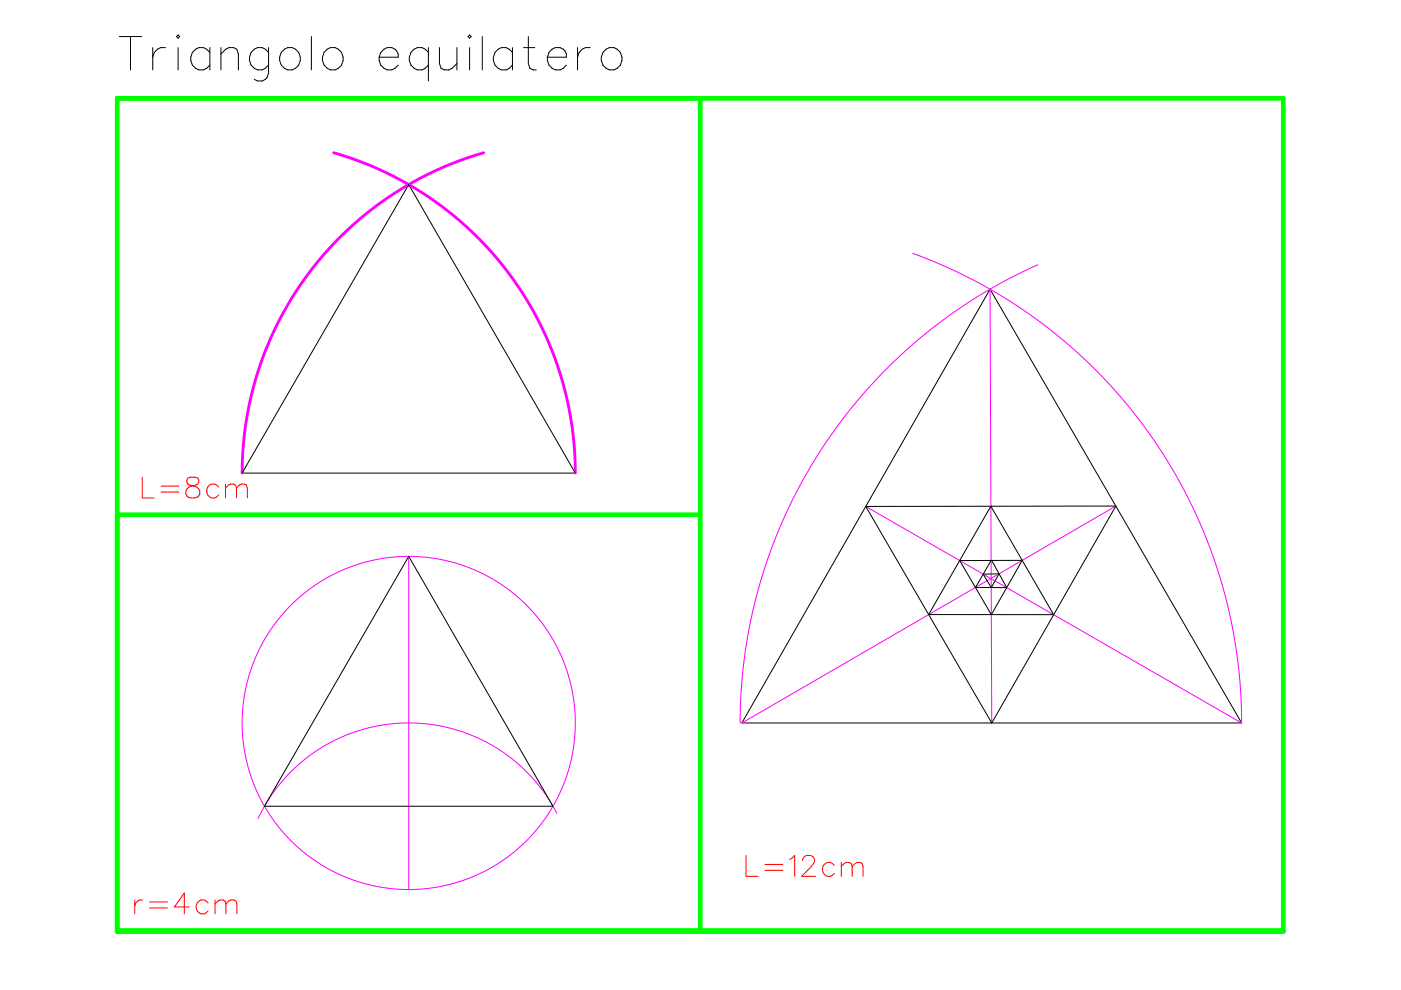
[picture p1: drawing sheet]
<svg xmlns="http://www.w3.org/2000/svg" width="297mm" height="210mm" viewBox="0 0 297 210" stroke-linecap="round" stroke-linejoin="round" font-family="sans-serif">
<path d="M24.8 20.8h247.3v176.6h-247.3zM148.5 20.8v176.6M24.8 109.1h123.7" fill="none" stroke="#0f0" stroke-width=".99"/>
<g fill="none" stroke="#000" stroke-width=".21">
<path d="M25.3 7.7h4.7M27.7 7.7v7.1M32.4 10.1v4.7M35.1 10.1a2.26 2.26 0 0 0-2.7 2M37.8 7.4l.3 .3-.3 .4-.4-.4zM37.8 10.1v4.7M44.5 11.1a2.22 2.22 0 0 0-2.8-.9 2.22 2.22 0 0 0-1.3 2.6 2.17 2.17 0 0 0 1.7 2 2.17 2.17 0 0 0 2.4-1M44.5 10.1v4.7M46.8 11.5l1.1-1.1 .6-.3h1l.7 .3 .3 1.1v3.3M46.8 10.1v4.7M56.9 11.1a2.22 2.22 0 0 0-2.7-.9 2.22 2.22 0 0 0-1.3 2.6 2.17 2.17 0 0 0 1.6 2 2.17 2.17 0 0 0 2.4-1M56.9 10.1v5.4a1.85 1.85 0 0 1-1.1 1.6 1.85 1.85 0 0 1-1.9-.3"/>
<path d="M59.6 11.1a2.22 2.22 0 0 1 2.8-.9 2.22 2.22 0 0 1 1.3 2.6 2.22 2.22 0 0 1-2.6 2 2.22 2.22 0 0 1-1.8-2.7zM66 7.7v7.1M68.7 11.1a2.22 2.22 0 0 1 2.8-.9 2.22 2.22 0 0 1 1.2 2.6 2.22 2.22 0 0 1-2.5 2 2.22 2.22 0 0 1-1.8-2.7zM80.4 12.1a2.23 2.23 0 0 0 1.3 2.5 2.23 2.23 0 0 0 2.7-.8M81.4 10.4a1.87 1.87 0 0 1 2.1-.1 1.87 1.87 0 0 1 .9 1.8h-4l.3-1zM90.8 11.1a2.22 2.22 0 0 0-2.7-.9 2.22 2.22 0 0 0-1.3 2.6 2.17 2.17 0 0 0 1.6 2 2.17 2.17 0 0 0 2.4-1M90.8 10.1v7.1M93.2 10.1v3.4l.3 1 .7 .3h1l.7-.3 1-1M96.9 10.1v4.7M99.6 7.4l.3 .3-.3 .4-.4-.4zM99.6 10.1v4.7M102.3 7.7v7.1"/>
<path d="M108.6 11.1a2.22 2.22 0 0 0-2.7-.9 2.22 2.22 0 0 0-1.3 2.6 2.17 2.17 0 0 0 1.7 2 2.17 2.17 0 0 0 2.3-1M108.6 10.1v4.7M111 10.1h2.4M112 7.7v5.8l.4 1 .6 .3h.7M116.1 12.1a2.21 2.21 0 0 0 1.3 2.5 2.21 2.21 0 0 0 2.7-.8M117.1 10.4a1.86 1.86 0 0 1 2-.2 1.86 1.86 0 0 1 1 1.9h-4l.3-1zM122.4 10.1v4.7M125.1 10.1a2.26 2.26 0 0 0-2.7 2M127.8 11.1a2.22 2.22 0 0 1 2.8-.9 2.22 2.22 0 0 1 1.3 2.6 2.22 2.22 0 0 1-2.6 2 2.22 2.22 0 0 1-1.8-2.7zM86.7 39.1l35.3 61.2h-70.7zM209.9 61.3l53.3 92h-105.9zM86.7 118l30.5 52.9h-61.1z"/>
<path d="M183.6 107.4l53-.1-26.3 46zM203.5 118.9l13.2-.1-6.5 11.5zM210.1 107.3l13.3 23h-26.5zM210.1 118.8l-3.3 5.8h6.6l-3.1-5.7M208.4 121.7h3.4l-1.6 2.9z"/>
</g>
<path d="M70.7 32.4l4.9 1.6 5.8 2.4 4.9 2.5 4.9 3.1 4.7 3.5 3.6 3.1 4 4.1 3.7 4.4 3.5 4.8 3 5.2 2.5 5.2 2 5.3 1.8 6.1 1.1 5.6 .7 5.3 .2 5.7M102.6 32.4l-5.6 1.8-5.2 2.2-5 2.6-4.9 3.1-4.2 3.1-4.7 4.2-4.1 4.3-3.4 4.1-3 4.4-2.9 5-2.3 4.7-2.3 6-1.7 6-1.1 5.5-.6 5.2-.3 5.7" fill="none" stroke="#f0f" stroke-width=".59"/>
<g fill="none" stroke="#f0f" stroke-width=".21">
<path d="M193.5 53.7l7 2.8 7.1 3.5 6.9 4.1 6.8 4.7 6.3 5.2 5.5 5.2 5.2 5.8 5.8 7.5 4.4 6.8 3.8 7.1 3.6 8.1 2.6 7.3 2.1 7.7 1.5 8.3 .9 7.4 .2 8.1-79.6-45.9M220.1 56.1l-6.9 3.4-6.3 3.6-6.7 4.6-5.6 4.4-5.3 4.8-5.4 5.6-5.2 6.3-4.1 5.8-4.5 7.4-3.1 6.1-3.1 7.3-2.4 7.1-2 7.5-1.4 7.6-.9 8.4-.3 7.3M209.9 61.3l.4 92M86.7 118v70.6M236.6 107.3l-79.3 46M118.1 172.4l-2.6-4.2-2.8-3.5-3.4-3.2-4-2.9-4.6-2.4-5-1.7-5.2-1-4.9-.2-4.6 .4-4.5 1.1-5.1 2-4.1 2.2-3.8 2.9-3.7 3.7-2.9 4-2.2 3.9"/>
<circle cx="86.7" cy="153.3" r="35.3"/>
</g>
<g fill="none" stroke="#f00" stroke-width=".21">
<path d="M30.2 101.2v4.4h2.5M34.2 103.1h3.7M34.2 104.3h3.7M39.8 101.4a.9 .9 0 0 0 .5 1.4l.8 .3a1.27 1.27 0 0 1 1.3 1.1 1.27 1.27 0 0 1-1.1 1.4h-.8a1.26 1.26 0 0 1-1.2-1.4 1.26 1.26 0 0 1 1.4-1.1l.8-.3a.9 .9 0 0 0 .4-1.4l-.6-.2h-.8zM46.4 103.3a1.46 1.46 0 0 0-2.6 .4 1.46 1.46 0 0 0 1.7 1.9l.9-.7M47.8 103.5l1.1-.9h.6l.4 .2 .2 .7M47.8 102.6v3M50.1 103.5l1.1-.9h.6l.4 .2 .3 .7v2.1M50.1 103.5v2.1M28.6 190.8v3M30.2 190.8a1.4 1.4 0 0 0-1.6 1.3M31.7 191.2h3.8"/>
<path d="M31.7 192.5h3.8M40.1 192.3h-3.1l2.1-2.9v4.4M44.1 191.5a1.46 1.46 0 0 0-2.5 .3 1.46 1.46 0 0 0 1.7 2l.8-.7M45.6 191.7l1.1-.9h.6l.4 .2 .2 .7M45.6 190.8v3M47.9 191.7l1.1-.9h.6l.4 .2 .2 .7v2.1M47.9 191.7v2.1M158.2 181.4v4.4h2.5M162.2 183.3h3.8M162.2 184.5h3.8M167.4 182.2l1.1-.8v4.4M170.2 182.4a1.1 1.1 0 0 1 .8-1h.9a1.09 1.09 0 0 1 .6 1.7l-2.5 2.7h2.9"/>
<path d="M176.9 183.5a1.46 1.46 0 0 0-2.5 .4 1.46 1.46 0 0 0 1.7 1.9l.8-.6M178.4 183.7l1-.8h.6l.5 .2 .2 .6M178.4 182.9v2.9M180.7 183.7l1-.8h.7l.4 .2 .2 .6v2.1M180.7 183.7v2.1"/>
</g>
</svg>
